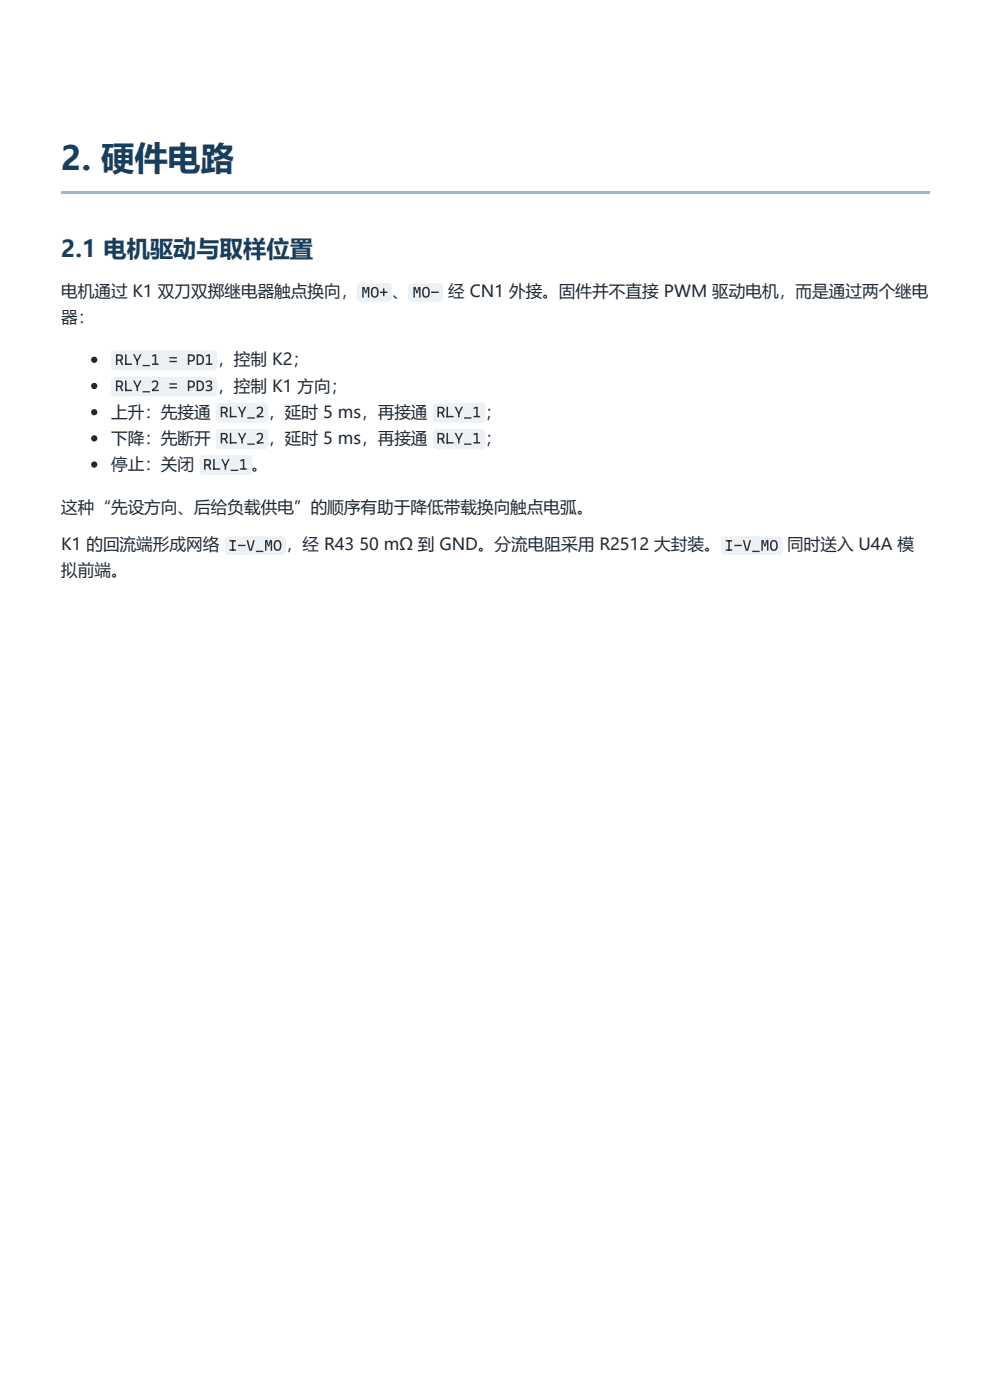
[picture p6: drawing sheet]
<svg xmlns="http://www.w3.org/2000/svg" width="210mm" height="297mm" viewBox="0 0 210 297" stroke-linecap="round" stroke-linejoin="round" font-family="sans-serif">
<defs><g id="words">
<text font-size="7.1" fill="#163f5f" x="13" y="36">2. 硬件电路</text>
<text font-size="4.9" fill="#163f5f" x="13" y="54.5">2.1 电机驱动与取样位置</text>
<g font-size="3.5" fill="#1f2933">
<text x="13" y="63">电机通过 K1 双刀双掷继电器触点换向，</text>
<text x="83.1" y="63">、</text>
<text x="95" y="63">经 CN1 外接。固件并不直接 PWM 驱动电机，而是通过两个继电</text>
<text x="13" y="68.5">器：</text>
<text x="46.1" y="77.5">，控制 K2；</text>
<text x="46.1" y="83.1">，控制 K1 方向；</text>
<text x="23.5" y="88.6">上升：先接通</text>
<text x="23.5" y="94.2">下降：先断开</text>
<text x="23.5" y="99.7">停止：关闭</text>
<text x="13" y="108.7">这种“先设方向、后给负载供电”的顺序有助于降低带载换向触点电弧。</text>
<text x="13" y="116.7">K1 的回流端形成网络</text>
<text x="60.6" y="116.7">，经 R43</text>
<text x="76.2" y="116.7">50 mΩ 到 GND。分流电阻采用 R2512 大封装。</text>
<text x="166.9" y="116.7">同时送入 U4A 模</text>
<text x="13" y="122.2">拟前端。</text>
</g>
<g font-size="3.2" fill="#27313a">
<text x="76.6" y="63.1">MO+</text>
<text x="87.5" y="63.1">MO−</text>
<text x="24.4" y="77.4">RLY_1 = PD1</text>
<text x="24.4" y="83">RLY_2 = PD3</text>
<text x="46.6" y="88.5">RLY_2 ，延时 5 ms，再接通</text>
<text x="92.5" y="88.5">RLY_1 ；</text>
<text x="46.6" y="94.1">RLY_2 ，延时 5 ms，再接通</text>
<text x="92.5" y="94.1">RLY_1 ；</text>
<text x="43" y="99.6">RLY_1 。</text>
<text x="48.4" y="116.8">I-V_MO</text>
<text x="153.6" y="116.8">I-V_MO</text>
</g>
</g></defs>
<path d="M13 40.5h184v.5h-184z" fill="#9eb6c8"/>
<g fill="#edf1f4">
<path d="M75.9 60.3l.6-.2h5.8a.79 .79 0 0 1 .8 .8v2.3a.79 .79 0 0 1-.8 .8h-5.8a.79 .79 0 0 1-.8-.8v-2.3z"/>
<path d="M86.8 60.3l.5-.2h5.8a.79 .79 0 0 1 .8 .8v2.3a.79 .79 0 0 1-.8 .8h-5.8a.79 .79 0 0 1-.8-.8v-2.3z"/>
</g>
<circle cx="20" cy="76.3" r=".66" fill="#1f2933"/>
<path d="M23.8 74.6l.5-.3h20.9a.79 .79 0 0 1 .8 .8v2.7a.79 .79 0 0 1-.8 .8h-20.9a.79 .79 0 0 1-.8-.8v-2.7z" fill="#edf1f4"/>
<circle cx="20" cy="81.9" r=".66" fill="#1f2933"/>
<path d="M23.8 80.1l.5-.2h20.9a.79 .79 0 0 1 .8 .8v2.6a.79 .79 0 0 1-.8 .8h-20.9a.79 .79 0 0 1-.8-.8v-2.6z" fill="#edf1f4"/>
<circle cx="20" cy="87.4" r=".66" fill="#1f2933"/>
<g fill="#edf1f4">
<path d="M46 85.7l.6-.2h9.5a.79 .79 0 0 1 .8 .8v2.6a.79 .79 0 0 1-.8 .8h-9.5a.79 .79 0 0 1-.8-.8v-2.6z"/>
<path d="M92 85.7l.6-.2h9.5a.79 .79 0 0 1 .8 .8v2.6a.79 .79 0 0 1-.8 .8h-9.5a.79 .79 0 0 1-.8-.8v-2.6z"/>
</g>
<circle cx="20" cy="93" r=".66" fill="#1f2933"/>
<g fill="#edf1f4">
<path d="M46 91.2l.6-.2h9.5a.79 .79 0 0 1 .8 .8v2.7a.79 .79 0 0 1-.8 .8h-9.5a.79 .79 0 0 1-.8-.8v-2.7z"/>
<path d="M92 91.2l.6-.2h9.5a.79 .79 0 0 1 .8 .8v2.7a.79 .79 0 0 1-.8 .8h-9.5a.79 .79 0 0 1-.8-.8v-2.7z"/>
</g>
<circle cx="20" cy="98.6" r=".66" fill="#1f2933"/>
<g fill="#edf1f4">
<path d="M42.6 96.8l.5-.2h9.6a.79 .79 0 0 1 .7 .8v2.6a.79 .79 0 0 1-.7 .8h-9.6a.79 .79 0 0 1-.8-.8v-2.6z"/>
<path d="M47.9 114l.5-.2h11.4a.79 .79 0 0 1 .8 .8v2.3a.79 .79 0 0 1-.8 .8h-11.4a.79 .79 0 0 1-.8-.8v-2.3z"/>
<path d="M153.2 114l.5-.2h11.4a.79 .79 0 0 1 .8 .8v2.3a.79 .79 0 0 1-.8 .8h-11.4a.79 .79 0 0 1-.8-.8v-2.3z"/>
</g>
<use href="#words"/>
</svg>
